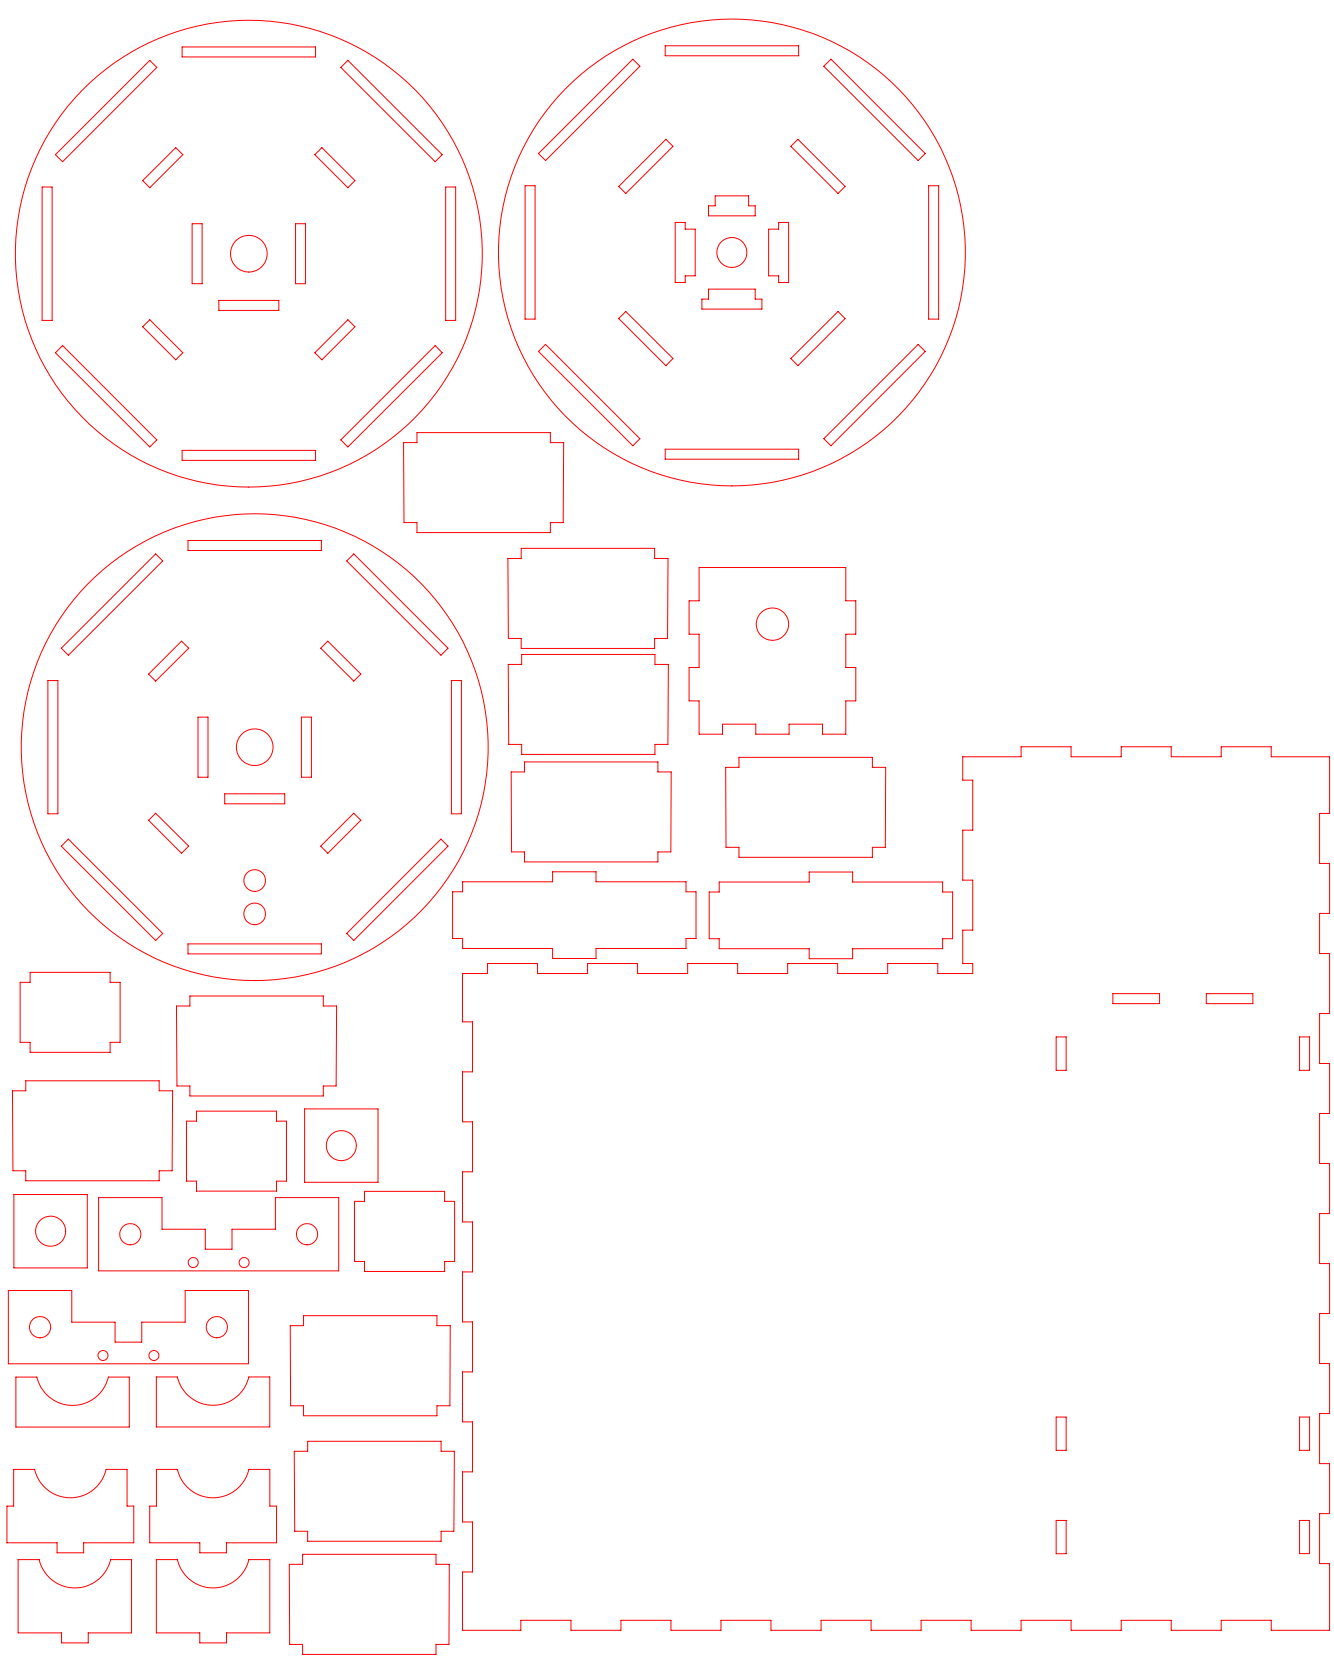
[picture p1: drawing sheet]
<svg xmlns="http://www.w3.org/2000/svg" width="400mm" height="500mm" viewBox="0 0 400 500" stroke-linecap="round" stroke-linejoin="round" font-family="sans-serif">
<!-- layer: Capa 1 -->
<g fill="none" stroke="#f00" stroke-width=".3">
<path d="M54.6 14.1h40v3h-40zM104.3 18.1l28.3 28.3-2.1 2.1-28.3-28.3zM199.5 13.7h40v3h-40zM247 19.9l2.2-2.1 28.2 28.2-2.1 2.2zM12.6 56.1h3v40h-3zM16.6 46.4l28.3-28.3 2.1 2.1-28.2 28.3zM42.8 54.2l9.9-9.9 2.1 2.1-9.9 9.9zM94.4 46.4l2.1-2.1 9.9 9.9-2.1 2.1zM133.6 56.1h3v40h-3zM157.4 55.7h3v40h-3zM161.5 46l28.3-28.2 2.1 2.1-28.3 28.3zM185.5 55.9l14.2-14.1 2.1 2.1-14.2 14.1z"/>
<path d="M214.5 58.7h10v3h1.9v3h-14v-3h2.1zM237.1 43.9l2.2-2.1 14.1 14.1-2.1 2.1zM278.4 55.7h3v40h-3zM57.6 67.1h3v18h-3zM88.6 67.1h3v18h-3zM202.5 66.7h3v2h3v14h-3v2h-3zM230.5 68.7h3v-2h3v18h-3v-2h-3zM44.9 95.9l9.9 9.9-2.1 2.1-9.9-9.9zM65.6 90.1h18v3h-18zM187.6 93.4l14.2 14.1-2.1 2.2-14.2-14.2zM212.4 86.7h14v3h2.1v3h-18v-3h1.9zM16.6 105.8l2.2-2.1 28.2 28.2-2.1 2.2z"/>
<path d="M94.4 105.8l9.9-9.9 2.1 2.1-9.9 9.9zM163.6 103.3l28.3 28.3-2.1 2.1-28.3-28.3zM237.1 107.5l14.2-14.1 2.1 2.1-14.1 14.2zM54.6 135.1h40v3h-40zM102.2 131.9l28.3-28.2 2.1 2.1-28.3 28.3zM121 132.8h4v-3h40v3h4l-.1 23.9h-3.9v3h-40v-3h-3.9zM199.5 134.7h40v3h-40zM247 131.6l28.3-28.3 2.1 2.1-28.2 28.3zM56.4 162.1h40v3h-40zM104 168.2l2.1-2.1 28.2 28.3-2.1 2.1zM152.3 167.5h4v-3h40v3h4l-.1 24h-3.9v3h-40v-3h-3.9zM209.6 170.2h44v10h3v10h-3v10h3v10h-3v10h-7v-3h-10v3h-10v-3h-10v3h-7v-10h-3v-10h3v-10h-3v-10h3z"/>
<path d="M18.4 194.4l28.3-28.3 2.1 2.1-28.3 28.3zM96.2 194.4l2.1-2.1 9.9 9.9-2.1 2.1zM152.4 199.3h4v-3h40v3h4l-.1 24h-3.9v3h-40v-3h-3.9zM14.4 204.1h3v40h-3zM44.6 202.2l9.8-9.9 2.2 2.1-9.9 9.9zM59.4 215.1h3v18h-3zM90.4 215.1h3v18h-3zM135.4 204.1h3v40h-3zM67.4 238.1h18v3h-18zM153.3 231.5h4v-3h40v3h4l-.1 24h-3.9v3h-40v-3h-3.9zM217.6 230.2h4v-3h40v3h4l-.1 23.9h-3.9v3h-40v-3h-3.9zM20.5 251.7l28.3 28.3-2.1 2.1-28.3-28.3z"/>
<path d="M46.7 243.9l9.9 9.9-2.2 2.1-9.8-9.9zM96.2 253.8l9.9-9.9 2.1 2.1-9.9 9.9zM132.2 251.7l2.1 2.1-28.2 28.3-2.1-2.1zM135.7 267.5h3v-3h27v-3h13v3h27v3h3v14h-3v3h-27v3h-13v-3h-27v-3h-3zM212.7 267.6h3v-3h26.9v-3h13.1v3h26.9v3h3v14h-3v3h-26.9v3h-13.1v-3h-26.9v-3h-3zM9 291.6h24v3h3v18h-3v3h-24v-3h-3v-18h3zM56.4 283.1h40v3h-40zM138.7 292h7.5v-3h15v3h15v-3h15v3h15v-3h15v3h15v-3h15v3h15v-3h15v3h10.5v-3h-3v-10h3v-15h-3v-15h3v-15h-3v-7h17.5v-3h15v3h15v-3h15v3h15v-3h15v3h17.5v17h-3v15h3v15h-3v12h3v18h-3v15h3v15h-3v15h3v15h-3v15h3v15h-3v15h3v15h-3v15h3v15h-3v15h3v20h-17.5v-3h-15v3h-15v-3h-15v3h-15v-3h-15v3h-15v-3h-15v3h-15v-3h-15v3h-15v-3h-15v3h-15v-3h-15v3h-15v-3h-15v3h-17.5v-17.5h3v-15h-3v-15h3v-15h-3v-15h3v-15h-3v-15h3v-15h-3v-15h3v-15h-3v-15h3v-15h-3zM333.7 298h14v3h-14zM361.7 298h14v3h-14zM52.9 301.7h4v-3h40v3h4l-.1 24h-3.9v3h-40v-3h-3.8zM316.7 311h3v10h-3z"/>
<path d="M389.7 311h3v10h-3zM3.7 327.2h4v-3h40v3h4.1l-.2 24h-3.9v3h-40v-3h-3.8zM55.9 336.3h3v-3h24v3h3v18h-3v3h-24v-3h-3zM91.3 332.6h22v22h-22zM4.2 358.3h22v22h-22zM29.6 359.2h19v9.5h13v6h8v-6h13v-9.5h19v22h-72zM106.3 360.3h3v-3h24v3h3v18.1h-3v3h-24v-3h-3zM2.5 387.1h19v9.5h13v6h8v-6h13v-9.5h19v22h-72zM87 397.6h4v-3h40v3h4l-.1 24h-3.9v3h-40v-3h-3.9zM4.8 413h6.2a11 11 0 0 0 10.8 8.5 11 11 0 0 0 10.7-8.5h6.3v15h-34zM46.9 413h6.3a11 11 0 0 0 10.7 8.5 11 11 0 0 0 10.7-8.5h6.3v15h-34zM88.2 435.3h4.1v-3h40v3h3.9l-.1 24h-3.8v3h-40v-3h-3.9z"/>
<path d="M316.7 425h3v10h-3zM389.7 425h3v10h-3zM4.1 440.7h6.3a11 11 0 0 0 10.7 8.5 11 11 0 0 0 10.7-8.5h6.3v11h2v11h-15v3h-8v-3h-15v-11h2zM46.9 440.7h6.3a11 11 0 0 0 10.7 8.5 11 11 0 0 0 10.7-8.5h6.3v11h2v11h-15v3h-8v-3h-15v-11h2zM316.7 456h3v10h-3zM389.7 456h3v10h-3zM5.4 467.8h6.3a11 11 0 0 0 10.8 8.5 11 11 0 0 0 10.7-8.5h6.2v22h-12.9v3h-8v-3h-13.1zM46.9 467.8h6.3a11 11 0 0 0 10.7 8.5 11 11 0 0 0 10.7-8.5h6.3v22h-13v3h-8v-3h-13zM86.7 469.2h4v-3h40v3h4l-.1 24h-3.9v3h-40v-3h-3.8z"/>
<circle cx="74.6" cy="76.1" r="5.5"/>
<circle cx="74.6" cy="76.1" r="70"/>
<circle cx="219.4" cy="75.7" r="4.5"/>
<circle cx="219.5" cy="75.7" r="70"/>
<circle cx="231.6" cy="187.2" r="4.8"/>
<circle cx="76.4" cy="224.1" r="70"/>
<circle cx="76.4" cy="224.1" r="5.5"/>
<circle cx="76.4" cy="264.1" r="3.3"/>
<circle cx="76.4" cy="274.1" r="3.3"/>
<circle cx="102.3" cy="343.6" r="4.5"/>
<circle cx="15.2" cy="369.3" r="4.5"/>
<circle cx="39.1" cy="370.2" r="3.2"/>
<circle cx="57.9" cy="378.7" r="1.5"/>
<circle cx="73.2" cy="378.7" r="1.51"/>
<circle cx="92.1" cy="370.2" r="3.2"/>
<circle cx="12" cy="398.1" r="3.2"/>
<circle cx="65" cy="398.1" r="3.2"/>
<circle cx="30.9" cy="406.6" r="1.5"/>
<circle cx="46.1" cy="406.6" r="1.51"/>
</g>
</svg>
